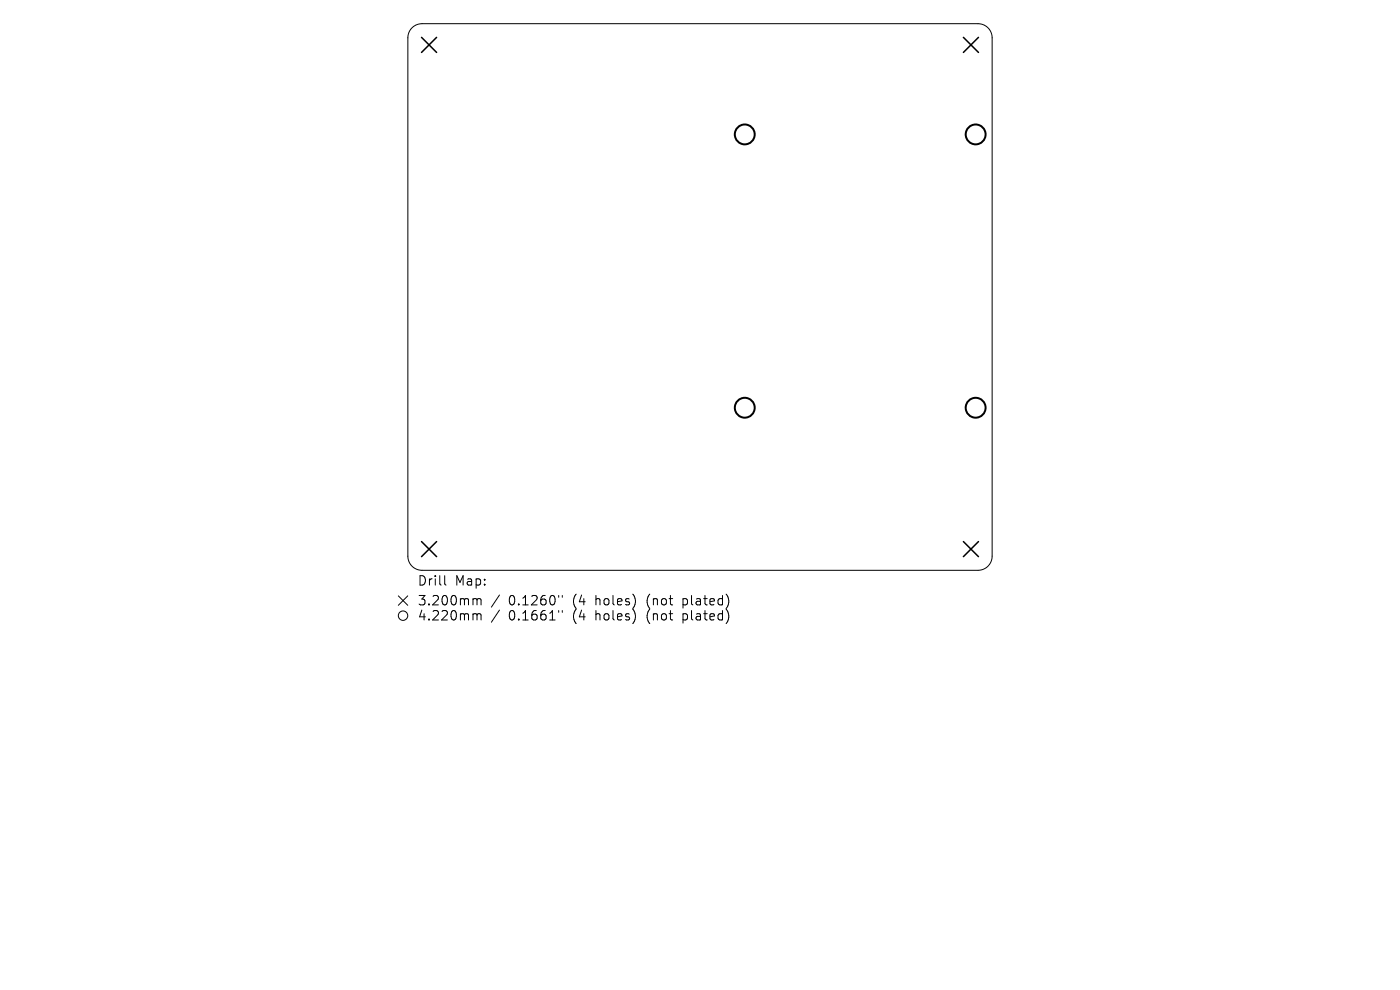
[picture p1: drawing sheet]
<svg xmlns="http://www.w3.org/2000/svg" width="297mm" height="210mm" viewBox="0 0 297 210" stroke-linecap="round" stroke-linejoin="round" font-family="sans-serif">
<defs><g id="words">
<g font-size="2.8">
<text x="88.5" y="124.5">Drill</text>
<text x="96.5" y="124.5">Map:</text>
<text x="88.5" y="128.7">3.200mm</text>
<text x="88.5" y="131.9">4.220mm</text>
<text x="107.9" y="128.7">0.1260&quot;</text>
<text x="107.9" y="131.9">0.1661&quot;</text>
<text x="121.7" y="128.7">(4</text>
<text x="121.7" y="131.9">(4</text>
<text x="126.6" y="128.7">holes)</text>
<text x="126.6" y="131.9">holes)</text>
<text x="137.7" y="128.7">(not</text>
<text x="137.7" y="131.9">(not</text>
<text x="145.5" y="128.7">plated)</text>
<text x="145.5" y="131.9">plated)</text>
</g>
</g></defs>
<g fill="none" stroke="#000" stroke-width=".21">
<path d="M87.4 5.9a3 3 0 0 1 2.1-.9h118a3 3 0 0 1 3 3v110a3 3 0 0 1-3 3h-118a3 3 0 0 1-3-3v-110a3 3 0 0 1 .9-2.1zM84.5 126.4l2 2M86.5 126.4l-2 2M94.3 122.1v1.7l.3 .3M100.6 127h.3l.3 .3M100.6 130.2h.3l.3 .3M101.2 127.3l.3-.3 .5 .1 .1 1.2M101.2 127.3v1M101.2 130.5v1M101.2 130.5l.3-.3 .5 .1 .1 1.2M106 126.2l-1.8 2.6M106 129.4l-1.8 2.6"/>
<path d="M118.5 126.3v.4M118.5 129.5v.4M119.3 126.3v.4M119.3 129.5v.4"/>
<circle cx="85.5" cy="130.6" r="1"/>
</g>
<path d="M89.4 7.9l3.2 3.2M92.6 7.9l-3.2 3.2M204.4 7.9l3.2 3.2M207.6 7.9l-3.2 3.2M89.4 114.9l3.2 3.2M92.6 114.9l-3.2 3.2M204.4 114.9l3.2 3.2M207.6 114.9l-3.2 3.2" fill="none" stroke="#000" stroke-width=".32"/>
<g fill="none" stroke="#000" stroke-width=".42">
<circle cx="158" cy="28.5" r="2.11"/>
<circle cx="207" cy="28.5" r="2.11"/>
<circle cx="158" cy="86.5" r="2.11"/>
<circle cx="207" cy="86.5" r="2.11"/>
</g>
<use href="#words"/>
</svg>
